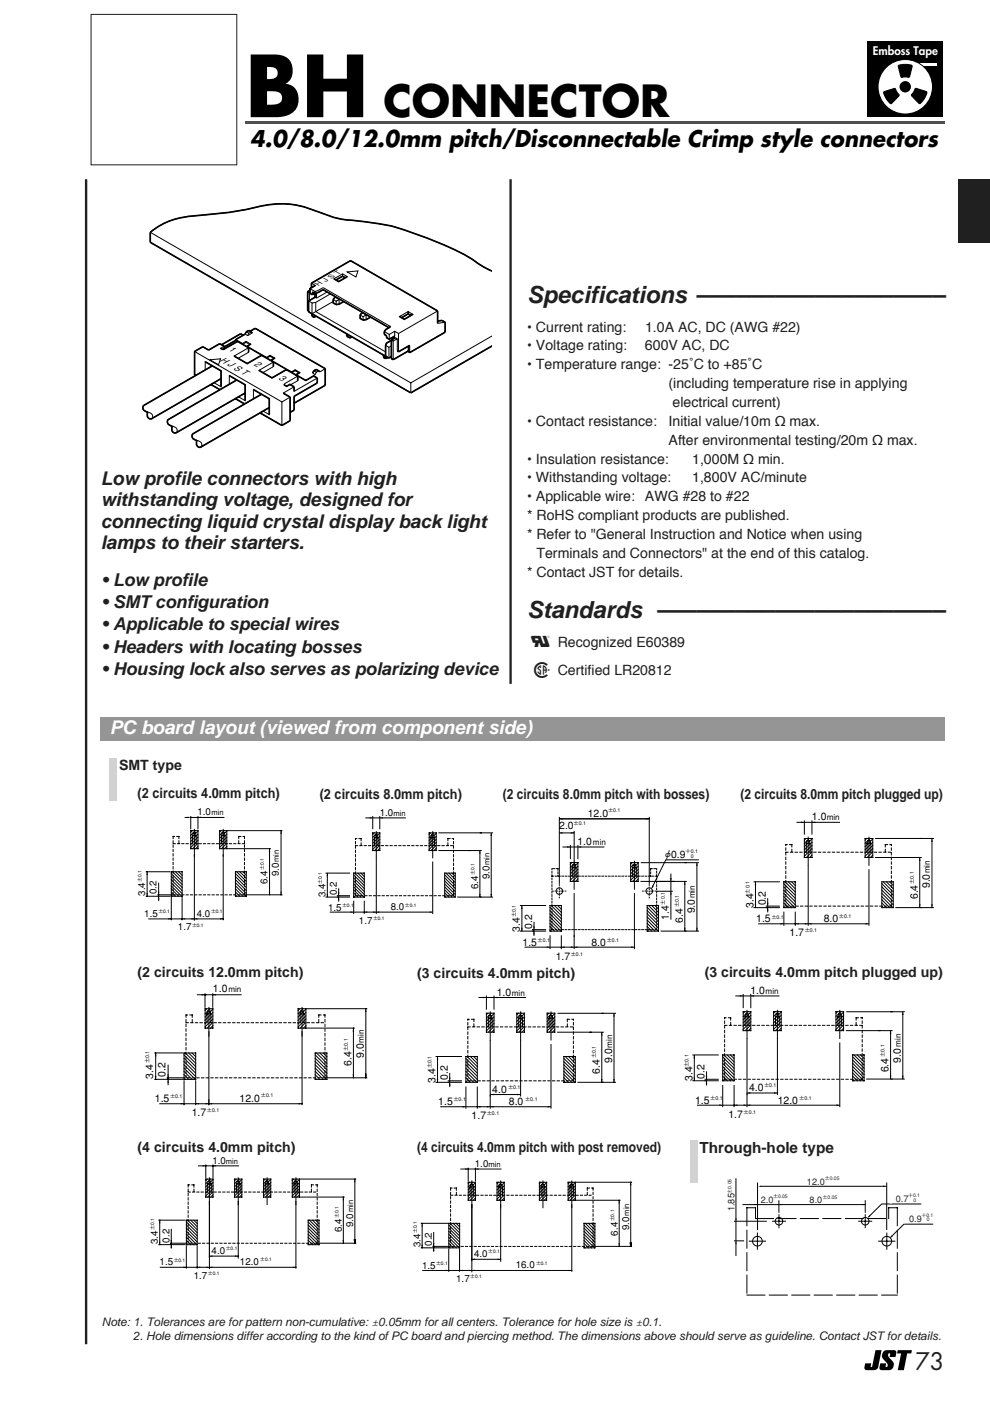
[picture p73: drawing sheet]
<svg xmlns="http://www.w3.org/2000/svg" width="210mm" height="297mm" viewBox="0 0 210 297" stroke-linecap="round" stroke-linejoin="round" font-family="sans-serif">
<defs><g id="words">
<text font-size="17.6" x="52" y="24.8">BH</text>
<text font-size="9.2" x="81.3" y="24.8">CONNECTOR</text>
<text font-size="7" fill="#231f20" x="111.8" y="143.8">1</text>
<g font-size="5" fill="#231f20">
<text x="111.8" y="64.3">Specifications –––––––––––––––––––</text>
<text x="111.8" y="131.1">Standards ––––––––––––––––––––––</text>
<text x="194.1" y="290.5">73</text>
</g>
<text font-size="4.8" x="53" y="31.2">4.0/8.0/12.0mm pitch/Disconnectable Crimp style connectors</text>
<text font-size="4.7" fill="#231f20" x="112.6" y="137.1">0</text>
<g font-size="4" fill="#231f20">
<text x="21.4" y="102.9">Low profile connectors with high</text>
<text x="21.4" y="107.4">withstanding voltage, designed for</text>
<text x="21.4" y="111.9">connecting liquid crystal display back light</text>
<text x="21.4" y="116.4">lamps to their starters.</text>
</g>
<text font-size="4" fill="#fff" x="23.3" y="155.5">PC board layout (viewed from component side)</text>
<g font-size="3.8" fill="#231f20">
<text x="21.6" y="124.2">• Low profile</text>
<text x="21.6" y="128.9">• SMT configuration</text>
<text x="21.6" y="133.7">• Applicable to special wires</text>
<text x="21.6" y="138.4">• Headers with locating bosses</text>
<text x="21.6" y="143.2">• Housing lock also serves as polarizing device</text>
</g>
<text font-size="3.2" fill="#231f20" x="148.3" y="244.4">Through-hole type</text>
<g font-size="3" fill="#231f20">
<text x="111.8" y="70.3">• Current rating:</text>
<text x="136.8" y="70.3">1.0A AC, DC (AWG #22)</text>
<text x="111.8" y="74.3">• Voltage rating:</text>
<text x="136.8" y="74.3">600V AC, DC</text>
<text x="111.8" y="78.3">• Temperature range: -25˚C to +85˚C</text>
<text x="141.8" y="82.3">(including temperature rise in applying</text>
<text x="142.6" y="86.3">electrical current)</text>
<text x="111.8" y="90.3">• Contact resistance:</text>
<text x="141.8" y="90.3">Initial value/10m Ω max.</text>
<text x="141.8" y="94.3">After environmental testing/20m Ω max.</text>
<text x="111.8" y="98.3">• Insulation resistance:</text>
<text x="146.8" y="98.3">1,000M Ω min.</text>
<text x="111.8" y="102.3">• Withstanding voltage:</text>
<text x="111.8" y="106.3">• Applicable wire:</text>
<text x="136.8" y="106.3">AWG #28 to #22</text>
<text x="146.8" y="102.3">1,800V AC/minute</text>
<text x="111.8" y="110.3">* RoHS compliant products are published.</text>
<text x="111.8" y="114.3">* Refer to &quot;General Instruction and Notice when using</text>
<text x="113.7" y="118.3">Terminals and Connectors&quot; at the end of this catalog.</text>
<text x="111.8" y="122.3">* Contact JST for details.</text>
<text x="118.3" y="137.1">Recognized E60389</text>
<text x="118.3" y="143.2">Certified LR20812</text>
<text x="25.2" y="163.2">SMT type</text>
<text x="29.2" y="169.2">(2 circuits 4.0mm pitch)</text>
<text x="67.8" y="169.3">(2 circuits 8.0mm pitch)</text>
<text x="106.6" y="169.5">(2 circuits 8.0mm pitch with bosses)</text>
<text x="157" y="169.5">(2 circuits 8.0mm pitch plugged up)</text>
<text x="29.2" y="207.1">(2 circuits 12.0mm pitch)</text>
<text x="88.4" y="207.3">(3 circuits 4.0mm pitch)</text>
<text x="149.4" y="207">(3 circuits 4.0mm pitch plugged up)</text>
<text x="29.2" y="244.2">(4 circuits 4.0mm pitch)</text>
<text x="88.4" y="244.2">(4 circuits 4.0mm pitch with post removed)</text>
</g>
<text font-size="2.5" fill="#fff" x="185" y="11.7">Emboss Tape</text>
<g font-size="2.5" fill="#231f20">
<text x="21.6" y="281.2">Note: 1. Tolerances are for pattern non-cumulative: ±0.05mm for all centers. Tolerance for hole size is ±0.1.</text>
<text x="28.3" y="284.2">2. Hole dimensions differ according to the kind of PC board and piercing method. The dimensions above should serve as guideline. Contact JST for details.</text>
</g>
<g font-size="2.2">
<text x="124.6" y="173.2">12.0</text>
<text x="172.2" y="173.9">1.0</text>
<text x="118.6" y="175.8">2.0</text>
<text x="122.4" y="179.2">1.0</text>
<text x="140.6" y="181.7">φ0.9</text>
<text x="162.3" y="192" transform="rotate(-90 162.3 192)">0.2</text>
<text x="194.6" y="190.7" transform="rotate(-90 194.6 190.7)">6.4</text>
<text x="197.2" y="188.3" transform="rotate(-90 197.2 188.3)">9.0</text>
<text x="110.2" y="197.5" transform="rotate(-90 110.2 197.5)">3.4</text>
<text x="112.8" y="197" transform="rotate(-90 112.8 197)">0.2</text>
<text x="141.8" y="195.1" transform="rotate(-90 141.8 195.1)">1.4</text>
<text x="144.8" y="195.7" transform="rotate(-90 144.8 195.7)">6.4</text>
<text x="147.3" y="193.7" transform="rotate(-90 147.3 193.7)">9.0</text>
<text x="159.8" y="192.5" transform="rotate(-90 159.8 192.5)">3.4</text>
<text x="160.3" y="195.6">1.5</text>
<text x="174.7" y="195.4">8.0</text>
<text x="110.8" y="200.5">1.5</text>
<text x="117.8" y="203.5">1.7</text>
<text x="125.4" y="200.5">8.0</text>
<text x="167.4" y="198.5">1.7</text>
<text x="45.1" y="210.4">1.0</text>
<text x="105.3" y="211.1">1.0</text>
<text x="159.1" y="210.7">1.0</text>
<text x="74.5" y="226" transform="rotate(-90 74.5 226)">6.4</text>
<text x="77.1" y="224.3" transform="rotate(-90 77.1 224.3)">9.0</text>
<text x="127.2" y="227.7" transform="rotate(-90 127.2 227.7)">6.4</text>
<text x="129.8" y="225.4" transform="rotate(-90 129.8 225.4)">9.0</text>
<text x="188.4" y="227.4" transform="rotate(-90 188.4 227.4)">6.4</text>
<text x="191" y="225.3" transform="rotate(-90 191 225.3)">9.0</text>
<text x="32.5" y="228.7" transform="rotate(-90 32.5 228.7)">3.4</text>
<text x="32.8" y="233.6">1.5</text>
<text x="35.1" y="228.4" transform="rotate(-90 35.1 228.4)">0.2</text>
<text x="50.8" y="233.5">12.0</text>
<text x="92.3" y="229.6" transform="rotate(-90 92.3 229.6)">3.4</text>
<text x="94.9" y="229" transform="rotate(-90 94.9 229)">0.2</text>
<text x="104.4" y="231.6">4.0</text>
<text x="146.8" y="229.2" transform="rotate(-90 146.8 229.2)">3.4</text>
<text x="149.4" y="228.7" transform="rotate(-90 149.4 228.7)">0.2</text>
<text x="158.8" y="231.3">4.0</text>
<text x="40.7" y="236.7">1.7</text>
<text x="92.9" y="234.4">1.5</text>
<text x="100" y="237.3">1.7</text>
<text x="107.9" y="234.3">8.0</text>
<text x="147.4" y="234">1.5</text>
<text x="154.4" y="237">1.7</text>
<text x="164.9" y="234">12.0</text>
</g>
<g font-size="2.1">
<text x="46.5" y="76.6" transform="rotate(30 46.5 76.6)">HJ ST</text>
<text x="41.9" y="172.9">1.0</text>
<text x="80.5" y="173">1.0</text>
<text x="59.1" y="185.8" transform="rotate(-90 59.1 185.8)">9.0</text>
<text x="30.8" y="189.9" transform="rotate(-90 30.8 189.9)">3.4</text>
<text x="33.2" y="189.6" transform="rotate(-90 33.2 189.6)">0.2</text>
<text x="56.7" y="187.4" transform="rotate(-90 56.7 187.4)">6.4</text>
<text x="69" y="190.3" transform="rotate(-90 69 190.3)">3.4</text>
<text x="71.4" y="189.8" transform="rotate(-90 71.4 189.8)">0.2</text>
<text x="101.4" y="188.6" transform="rotate(-90 101.4 188.6)">6.4</text>
<text x="103.8" y="186.4" transform="rotate(-90 103.8 186.4)">9.0</text>
<text x="30.6" y="194.4">1.5</text>
<text x="37.7" y="197.3">1.7</text>
<text x="41.7" y="194.4">4.0</text>
<text x="69.6" y="193.1">1.5</text>
<text x="76.1" y="195.9">1.7</text>
<text x="82.9" y="193">8.0</text>
<text x="45" y="246.7">1.0</text>
<text x="100.7" y="247.4">1.0</text>
<text x="33.5" y="263.8" transform="rotate(-90 33.5 263.8)">3.4</text>
<text x="35.9" y="263.5" transform="rotate(-90 35.9 263.5)">0.2</text>
<text x="72.5" y="261.3" transform="rotate(-90 72.5 261.3)">6.4</text>
<text x="74.9" y="260.1" transform="rotate(-90 74.9 260.1)">9.0</text>
<text x="131" y="262" transform="rotate(-90 131 262)">6.4</text>
<text x="133.4" y="260.8" transform="rotate(-90 133.4 260.8)">9.0</text>
<text x="33.8" y="268.3">1.5</text>
<text x="44.9" y="265.9">4.0</text>
<text x="50.9" y="268.3">12.0</text>
<text x="89.1" y="264.4" transform="rotate(-90 89.1 264.4)">3.4</text>
<text x="89.5" y="269">1.5</text>
<text x="91.6" y="264.1" transform="rotate(-90 91.6 264.1)">0.2</text>
<text x="100.5" y="266.6">4.0</text>
<text x="109.4" y="268.9">16.0</text>
<text x="41.1" y="271.2">1.7</text>
<text x="96.7" y="271.8">1.7</text>
</g>
<g font-size="2">
<text x="48.4" y="74.3" transform="rotate(30 48.4 74.3)">1</text>
<text x="53.8" y="77.3" transform="rotate(30 53.8 77.3)">2</text>
<text x="59" y="80.3" transform="rotate(30 59 80.3)">3</text>
</g>
<g font-size="1.9" fill="#231f20">
<text x="171.1" y="251.2">12.0</text>
<text x="155.7" y="256.8" transform="rotate(-90 155.7 256.8)">1.85</text>
<text x="161.3" y="255">2.0</text>
<text x="171.7" y="255.1">8.0</text>
<text x="188" y="254.7">0.7</text>
<text x="190.8" y="259">0.9</text>
</g>
<g font-size="1.7">
<text x="175.3" y="173.9">min</text>
<text x="125.7" y="179.2">min</text>
<text x="197.2" y="185.2" transform="rotate(-90 197.2 185.2)">min</text>
<text x="147.3" y="190.5" transform="rotate(-90 147.3 190.5)">min</text>
<text x="48.4" y="210.4">min</text>
<text x="108.5" y="211.1">min</text>
<text x="162.3" y="210.7">min</text>
<text x="77.1" y="221.1" transform="rotate(-90 77.1 221.1)">min</text>
<text x="191" y="221.9" transform="rotate(-90 191 221.9)">min</text>
<text x="129.8" y="222.2" transform="rotate(-90 129.8 222.2)">min</text>
</g>
<g font-size="1.6">
<text x="67.6" y="60.7" transform="rotate(-29 67.6 60.7)">H J S T</text>
<text x="44.8" y="172.9">min</text>
<text x="83.4" y="173">min</text>
<text x="59.1" y="182.7" transform="rotate(-90 59.1 182.7)">min</text>
<text x="103.8" y="183.5" transform="rotate(-90 103.8 183.5)">min</text>
<text x="47.9" y="246.7">min</text>
<text x="103.6" y="247.4">min</text>
<text x="74.9" y="257" transform="rotate(-90 74.9 257)">min</text>
<text x="133.4" y="257.7" transform="rotate(-90 133.4 257.7)">min</text>
</g>
<g font-size="1.1">
<text x="128.9" y="172.2">±0.1</text>
<text x="121.6" y="174.9">±0.1</text>
<text x="145.4" y="181.9">0</text>
<text x="145.4" y="180.9">＋0.1</text>
<text x="141" y="191.8" transform="rotate(-90 141 191.8)">±0.1</text>
<text x="158.9" y="189.5" transform="rotate(-90 158.9 189.5)">±0.1</text>
<text x="193.7" y="187.4" transform="rotate(-90 193.7 187.4)">±0.1</text>
<text x="109.4" y="194.5" transform="rotate(-90 109.4 194.5)">±0.1</text>
<text x="143.9" y="192.4" transform="rotate(-90 143.9 192.4)">±0.1</text>
<text x="163.5" y="194.7">±0.1</text>
<text x="170.6" y="197.7">±0.1</text>
<text x="177.9" y="194.6">±0.1</text>
<text x="114" y="199.7">±0.1</text>
<text x="121" y="202.6">±0.1</text>
<text x="128.6" y="199.7">±0.1</text>
<text x="31.6" y="225.5" transform="rotate(-90 31.6 225.5)">±0.1</text>
<text x="73.7" y="222.8" transform="rotate(-90 73.7 222.8)">±0.1</text>
<text x="91.5" y="226.5" transform="rotate(-90 91.5 226.5)">±0.1</text>
<text x="126.3" y="224.4" transform="rotate(-90 126.3 224.4)">±0.1</text>
<text x="145.9" y="226.2" transform="rotate(-90 145.9 226.2)">±0.1</text>
<text x="187.6" y="224.1" transform="rotate(-90 187.6 224.1)">±0.1</text>
<text x="36.1" y="232.7">±0.1</text>
<text x="55.3" y="232.7">±0.1</text>
<text x="96.1" y="233.5">±0.1</text>
<text x="107.7" y="230.8">±0.1</text>
<text x="111.3" y="233.5">±0.1</text>
<text x="150.6" y="233.2">±0.1</text>
<text x="162" y="230.5">±0.1</text>
<text x="169.5" y="233.2">±0.1</text>
<text x="43.9" y="235.8">±0.1</text>
<text x="103.2" y="236.5">±0.1</text>
<text x="157.6" y="236.2">±0.1</text>
</g>
<g font-size="1.1" fill="#231f20">
<text x="174.9" y="250.1">±0.05</text>
<text x="155.1" y="253.1" transform="rotate(-90 155.1 253.1)">±0.05</text>
<text x="163.9" y="254.1">±0.05</text>
<text x="174.4" y="254.2">±0.05</text>
<text x="192.5" y="253.8">＋0.1</text>
<text x="193.7" y="254.8">0</text>
<text x="195.4" y="258.1">＋0.1</text>
<text x="196.5" y="259">0</text>
</g>
<g font-size="1">
<text x="56" y="184.4" transform="rotate(-90 56 184.4)">±0.1</text>
<text x="100.6" y="185.5" transform="rotate(-90 100.6 185.5)">±0.1</text>
<text x="30" y="186.9" transform="rotate(-90 30 186.9)">±0.1</text>
<text x="68.2" y="187.5" transform="rotate(-90 68.2 187.5)">±0.1</text>
<text x="33.6" y="193.6">±0.1</text>
<text x="40.7" y="196.5">±0.1</text>
<text x="44.7" y="193.6">±0.1</text>
<text x="72.5" y="192.3">±0.1</text>
<text x="79.1" y="195.1">±0.1</text>
<text x="85.8" y="192.2">±0.1</text>
<text x="32.7" y="260.8" transform="rotate(-90 32.7 260.8)">±0.1</text>
<text x="71.8" y="258.3" transform="rotate(-90 71.8 258.3)">±0.1</text>
<text x="88.3" y="261.4" transform="rotate(-90 88.3 261.4)">±0.1</text>
<text x="130.2" y="259" transform="rotate(-90 130.2 259)">±0.1</text>
<text x="36.8" y="267.5">±0.1</text>
<text x="47.9" y="265.1">±0.1</text>
<text x="55.2" y="267.4">±0.1</text>
<text x="92.5" y="268.2">±0.1</text>
<text x="103.5" y="265.8">±0.1</text>
<text x="113.7" y="268.1">±0.1</text>
<text x="44.1" y="270.4">±0.1</text>
<text x="99.7" y="271">±0.1</text>
</g>
</g></defs>
<g fill="none" stroke="#000" stroke-width=".21">
<path d="M31.9 49.3a16.8 16.8 0 0 1 10.6-3.7 73.5 73.5 0 0 0 13.8-2.1 19.6 19.6 0 0 1 12 1.7 23.4 23.4 0 0 0 8.3 1.7 42 42 0 0 1 13.6 3.5 52.5 52.5 0 0 1 12.9 6.5l1.2 .6M31.9 49.3l55.2 31.9M31.9 49.3v2.1l55.2 31.9M70.8 59.1l1.8-1 1 .6-1.8 1zM72.6 58.1v.5M73.2 58.9l-.6-.3-1.4 .8M73.6 57.7l2.3-.3-.4 1.3zM41.3 74.5l1.7-1 1.2 .7 2.4-1.3 .9 .5-.7 .4 .5 .3 3.1-1.7 5 2.9M41.3 74.5l18.5 10.7M41.3 74.5v5l.1 .1M43.5 78.4v-1.7l3.4 1.9v3.4l-1.5-.9M44.5 76.3l2.3-.2-.5 1.2z"/>
<path d="M45 77.6l-14.5 8.3a.88 .88 0 0 0-.1 1 .88 .88 0 0 0 .9 .5M47.5 73.4v.6M50 72v.2l-2.5 1.4M50 72l1.4 .8M50 72.2l.4 .2M51.4 72.8l.8-.4 1 .6-.8 .4M51.4 72.8v.2M51.5 73l.7-.4 .8 .5M51.6 71.1l-.6-.3-4 2.3M52 70.8l.5 .3M52 70.8l-2 1.2M52.2 72.4v.2"/>
<path d="M52.2 70.3l.5 .3M52.2 70.3l.5-.3 .6 .4M52.2 70.3l-.2 .5M52.4 73.4l4.1 2.4 .8-.5 1 .6-.8 .5M52.4 73.4v.1M53 70.2l1.1-.6 14.9 8.6M53.2 70.4l-.4 .2M53.2 70.4l.3 .2-1 .6 .3-.6M55.5 75.3l-3.1 1.8-2.8-1.6 3.1-1.8v1l-2.2 1.3M55.5 75.3l2.5 1.5M56.5 75.8v.1M56.6 75.9l.7-.4 .8 .5"/>
<path d="M57.3 75.3v.2M57.5 76.5v-.1l4.3 2.6M58 76.8l-3.1 1.7 2.8 1.6 3-1.7 2.4 1.3M58 76.8v.9l-2.3 1.3M58 76.8l2.7 1.6M61.8 78.8l.8-.4 1 .6-.8 .4M61.9 79l.7-.4 .8 .5M62.6 78.4v.2M62.8 79.4l2 1.2M62.8 79.4v.2M63.1 79.7l-2.8 1.7 .1 .3 .4 .2 .7-.4 .9 .5-2.4 1.3 1.5 .9M63.1 79.7v1l-1.5 .9"/>
<path d="M63.1 79.8l1.7 1M65.2 61.8v4l.2 .1M65.2 61.8l.5 .2M65.4 63.8v2.3l.7 .4M65.4 63.8l.7 .4M65.6 62.1v1.6M65.7 61.2v1l.5 .3M65.7 61.6l-.5 .2M66 60l8.3-4.7 18.5 10.6-8.3 4.8M66 60v1M66 60l.9 .5-1.2 .7 1.1 .6 1.8-.8 14 8.1 .1 .2-.9 .6-.3 .4 1 .6 1.2-.7 .8 .5M66.1 66.5l16.4 9.4"/>
<path d="M66.1 64.2v2.8l.5 .3M66.2 62.5v-.6l.6 .4 1.8-.8 13.9 8M66.5 78.6l.6 .3M66.5 78.6l.6-.3 .5 .3M66.5 78.6l-.2 .5 .5 .3M66.5 79.8l-1.7 1M66.6 79.8l.7 .3M66.6 66.8v.5M66.7 62.2l-.5 .3M66.8 63l-1.4 .8M66.8 63l.3 .2M66.8 61.8v1.2"/>
<path d="M66.8 79.4l-2 1.2M67 64.1v2l14.8 8.5M67 67l-.4 .3M67.1 78.9l-.3 .5M67.1 62.1v1.1M67.6 78.6l-.5 .3M69 78.2l-1.2 .6-.2-.2M69 78.2v3.5l-6.6 3.8M69.4 61.9l-2.3 1.3M70.1 62.3l-3.1 1.8-.9 .1M70.6 63.5l.7 .4v.7l-.7-.4zM70.6 63.9l-4.5 2.6"/>
<path d="M71 63l.9 .5v1M71.1 62.9l-.5 .6M72 63.4l-.7 .5M72.9 63.9l-1 .6-.6 .1M73.5 70.8v.5l.7 .4M74.2 71.2v.5M74.6 71.4l-.4 .3M76.4 66.8l.6 .3v.8l-.6-.4zM76.8 66.3l.8 .5v1M76.8 66.2l-.4 .6M77.7 66.7l-.7 .4M78.6 67.2l-1 .6-.6 .1"/>
<path d="M82.2 75.8l-.4 .2M82.5 73.6l-.7-.4v2.8l-.5-.2v-.5M82.5 73.6v2.3M82.5 70.9v1M83 72.2l-1 .5-.2 .5M83 72.1v3.9l.4 .3M83 72.1l.4 .2M83 73.3l-.5 .3M83 75.6l-.5 .3M83.4 72.3v4M83.5 71.4v.4M83.7 70.2v1.1l-1.2 .6-.5-.3v-.4l-.5-.3v-.6"/>
<path d="M84.2 71.8l-.8 .5M84.2 71.8v2.7M84.2 71.8l-.4-.2-.8 .5M84.2 74.4l.3 .2M84.5 74.6l2.4-1.4v1.6M84.5 70.7v3.9M84.7 67.1l1.8-1 1 .5-1.8 1.1zM86.5 66.1v.5M86.6 73.4v1.2l.3 .2M86.6 74.4l-3.2 1.9M87.1 66.9l-.6-.3-1.4 .8M92.8 65.9v2.7l1.6-.3"/>
<path d="M92.8 68.1l.9-.2 .7 .4M94.4 68.3v2.1l-7.5 4.4M104.3 71.2l-17.2 10M104.3 73.4l-17.2 9.9M31.3 87.4a.88 .88 0 0 1 .9 .4 .88 .88 0 0 1-.1 1M31.3 87.4a.88 .88 0 0 0 0 .9 .88 .88 0 0 0 .8 .5M36.5 90.3a.88 .88 0 0 1 .9 .5 .88 .88 0 0 1-.1 1M36.5 90.3a.88 .88 0 0 0 0 1 .88 .88 0 0 0 .8 .5M41.8 93.4a.88 .88 0 0 1 .8 .4 .88 .88 0 0 1 0 1M41.8 93.4a.88 .88 0 0 0-.1 1 .88 .88 0 0 0 .9 .4M44.7 81.5l1.9 1.1M46.9 80.3l-14.8 8.5"/>
<path d="M48.6 81.5v-1.9l3.4 2v3.4l-1.4-.9M49.9 84.5l2 1.1M50.2 80.6l-14.5 8.3a.88 .88 0 0 0-.1 1 .88 .88 0 0 0 .9 .4M52 83.3l-14.7 8.5M53.7 84.6v-2l3.4 1.9v3.4l-1.3-.7M55.4 83.6l-14.5 8.4a.88 .88 0 0 0 0 .9 .88 .88 0 0 0 .9 .5M57 86.5l-14.4 8.3M59.8 85.2v5l-4.7-2.7M61.5 84.2v5l-1.7 1M61.5 84.2l-1.7 1M64.8 80.6v.2M67.3 80.1v1.1l-4.9 2.8v2.9l-.9 .5"/>
<path d="M67.3 80.2l-4.9 2.8v-1M87.1 81.2v2.1"/>
</g>
<g fill="none" stroke="#000" stroke-width=".35">
<path d="M73.2 58.9l-.6-.3-1.4 .8M73.6 58.7l-1.8 1-1-.6M104.3 57.5l-1.2-.6a68.1 68.1 0 0 0-20.2-9l-5.2-.8a39.2 39.2 0 0 1-8.3-1.5 23.8 23.8 0 0 0-11.4-2.3l-1.7 .2a96.8 96.8 0 0 1-16.4 2.4 15.1 15.1 0 0 0-8 3.4v2.1l55.2 31.9 17.2-9.9M43.5 76.7l3.4 1.9v3.4M45 77.6l-14.5 8.3a.88 .88 0 0 0-.1 1 .88 .88 0 0 0 .9 .5 .88 .88 0 0 0 0 .9 .88 .88 0 0 0 .8 .5l14.8-8.5M46.8 73.8l.4 .3 .3-.1 2.9-1.6 2.3 1.3v1M47.5 74v-.6l-.9-.5-2.4 1.3-1.2-.7-1.7 1v5l.1 .1M48.6 79.6l3.4 2v3.4M49.6 75.5l2.8 1.6 3.1-1.8 2.5 1.5v.9M51.6 71.1l-.6-.3-4 2.3M52 70.8l-4.5 2.8M53 70.2l1.1-.6 14.9 8.6v3.5l-6.6 3.8"/>
<path d="M53.2 73l-.8 .4v.1M53.5 70.6l-.8-.6-.5 .3-.2 .5M54.9 78.5l2.8 1.6 3-1.7 2.4 1.3v1M57.5 76.4v.1M58.3 75.9l-.8 .5M63.6 79l-.8 .4v.2M65.7 61.6l-.5 .2v4l.2 .1M66 61v-1l8.3-4.7 18.5 10.6M66.1 66.5l15.7 9M66.1 66.5v.5l.5 .3 .4-.3M66.2 61.9l.6 .4 1.8-.8 13.9 8M66.6 79.8l.7 .3v1.1l-4.9 2.8v2.9l-.9 .5"/>
<path d="M66.8 62.2v.8l-1.4 .8v2.3l.7 .4M66.9 60.5l-1.2 .7v1l.5 .3 .5-.3M67.8 78.8l-.7-.5-.6 .3-.2 .5M71.1 62.9l-.5 .6v.7l.7 .4 .6-.1 1-.6M73.5 70.8v.5l.7 .4 .4-.3M76.8 66.2l-.4 .6v.7l.6 .4 .6-.1 1-.6M81.3 75.3v.5l.5 .2M81.5 70.3v.6l.5 .3v.4l.5 .3 1.2-.6M81.8 73.2v2.3M81.8 75.5l.7 .4 .5-.3M82.2 75.8l-.4 .2M82.6 69.1l.1 .2-.9 .6-.3 .4"/>
<path d="M83 72.2l-1 .5-.2 .5M83.5 71.4v.4M83.8 71.6l-.8 .5v3.9l.4 .3 3.2-1.9M86.9 73.2l-2.4 1.4-.3-.2M87.1 66.9l-.6-.3-1.4 .8M87.5 66.6l-1.8 1.1-1-.6M92.8 65.9v2.7M92.8 68.1l.9-.2 .7 .4v2.1l-7.5 4.4-.3-.2v-1.2M44.7 81.5l1.9 1.1M49.9 84.5l2 1.1M50.2 80.6l-14.5 8.3a.88 .88 0 0 0-.1 1 .88 .88 0 0 0 .9 .4 .88 .88 0 0 0 0 1 .88 .88 0 0 0 .8 .5l14.7-8.5M53.7 82.6l3.4 1.9v3.4"/>
<path d="M55.1 87.5l4.7 2.7M55.4 83.6l-14.5 8.4a.88 .88 0 0 0 0 .9 .88 .88 0 0 0 .9 .5 .88 .88 0 0 0-.1 1 .88 .88 0 0 0 .9 .4l14.4-8.3M60 83.3l1.5 .9v5l-1.7 1M60.3 81.5l.1 .2 .4 .2 .7-.4 .9 .5M62.4 82v1"/>
</g>
<g fill="#fff">
<path d="M21.3 121.1h88.5v26.5h-88.5z"/>
<path d="M111.8 55.5h88.5v89.1h-88.5z"/>
<path d="M.3 0h200v37h-200z"/>
</g>
<path d="M52 25.6h148.3v.6h-148.3z" fill="#4d4d4d"/>
<path d="M183.9 8.9h16v16h-16z" fill="#000"/>
<path d="M193.7 13.3h5v.6h-5z" fill="#fff"/>
<circle cx="191.9" cy="18.4" r="5.8" fill="#fff" stroke="#000" stroke-width=".21"/>
<circle cx="191.9" cy="18.4" r="1.21" fill="#000"/>
<path d="M187.4 19.5l2.2-.8 .3 .2 .7 1.3-1.5 1.7a1.76 1.76 0 0 1-1.4-1.3zM190.5 13.9a3.9 3.9 0 0 1 2.9 0l-.5 2.3-.3 .2h-1.5zM194.1 18.8l2.3 .6a1.76 1.76 0 0 1-.6 1.8l-.2 .2a.63 .63 0 0 1-.8 .5l-1.6-1.7z" fill="#000" stroke="#000" stroke-width=".21"/>
<path d="M19.3 3.1h30.9v31.8h-30.9z" fill="#fff"/>
<path d="M19.3 3.1h30.9v31.8h-30.9z" fill="none" stroke="#231f20" stroke-width=".21"/>
<path d="M66.3 171.7h43.2v28.6h-43.2z" fill="#fff"/>
<g fill="none" stroke="#000" stroke-width=".21">
<path d="M77.5 173.4h8.6M79 176.6h1.5v3.7h-1.5zM79 173v2.8M79.3 176.6l-.3 .3M80 176.6l-1 .9M80.5 173v2.8M80.5 176.7l-1.5 1.5M80.5 177.3l-1.5 1.5M80.5 178l-1.5 1.4M80.5 178.6l-1.5 1.5M80.5 179.2l-1.1 1.1M80.5 179.9l-.5 .4"/>
<path d="M91 176.6h1.5v3.7h-1.5zM91.3 176.6l-.3 .3M91.9 176.6l-.9 .9M92.5 176.7l-1.5 1.5M92.5 177.3l-1.5 1.5M92.5 178l-1.5 1.4M92.5 178.6l-1.5 1.5M92.5 179.2l-1.1 1.1M92.5 179.9l-.5 .4M93 176.6h11.5M104.2 176.6v13.6M69 185.1h5.2"/>
<path d="M69 190.2h5.2M69.4 185.1v5.1M69.9 193.4h21.8M71.4 189.9h2.8M71.8 188.3v2.8M75 185.5l2.2 2.2M75 186.1l2.2 2.3M75 186.8l2.2 2.2M75 187.4l2.2 2.3M75 188l2.1 2.2M75 188.7l1.5 1.5M75 189.3l.9 .9"/>
<path d="M75 189.9l.2 .3M75 185.1h2.2v5.1h-2.2zM75 191v2.8M75.2 185.1l2 2M75.9 185.1l1.3 1.4M76.5 185.1l.7 .7M77.1 185.1l.1 .1M77.2 191v2.8M79.8 181.9v11.9M91.7 182.7v11.1M92.9 180.3h9.2M94.3 185.5l2.2 2.2"/>
<path d="M94.3 186.1l2.2 2.3M94.3 186.8l2.2 2.2M94.3 187.4l2.2 2.2M94.3 188l2.2 2.2M94.3 188.7l1.5 1.5M94.3 189.3l.9 .9M94.3 189.9l.3 .3M94.3 185.1h2.2v5.1h-2.2zM94.5 185.1l2 2M95.2 185.1l1.3 1.4M95.8 185.1l.7 .7M96.4 185.1l.1 .1"/>
<path d="M96.9 190.2h7.6M101.7 180.3v9.9"/>
</g>
<path d="M79.8 181.9v-5.6M91.7 181.9v-5.6" fill="none" stroke="#000" stroke-width=".21" stroke-dasharray="16.3 3.2 3.2 3.2"/>
<path d="M79.4 177.6h.8M79.4 177.6v1.7M79.6 177h.4M79.6 177l-.2 .6M80 177l.2 .6M80.2 177.6v1.7M91.4 177.6h.7M91.4 177.6v1.7M91.5 177h.5M91.5 177l-.1 .6M92 177l.1 .6M92.1 177.6v1.7" fill="none" stroke="#000" stroke-width=".21" stroke-dasharray="3.2 1.6"/>
<path d="M75.4 179.3h20.8M76.6 177.8v1.5M76.6 177.8h-1.2M95 177.8v1.5M95 177.8h1.2M75.4 189.9v-12.1M96.2 189.9h-20.8M96.2 189.9v-12.1" fill="none" stroke="#000" stroke-width=".21" stroke-dasharray=".5 .5"/>
<g fill="#000">
<path d="M78.4 173.3l.6 .1-.6 .2zM80.5 173.4l.7-.1v.3zM104.2 176.6l.1 .7h-.3zM69.3 189.5h.3l-.2 .7zM69.4 185.1l.2 .7h-.3zM71.7 189.2h.3l-.2 .7zM71.8 190.2l.2 .7h-.3zM74.3 193.2l.7 .2-.7 .1zM77.2 193.4l.7-.2v.3zM79.1 193.2l.7 .2-.7 .1zM79.8 193.4l.6-.2v.3zM91.1 193.2l.6 .2-.6 .1z"/>
<path d="M101.7 180.3l.2 .7h-.3zM101.6 189.5h.3l-.2 .7zM104 189.5h.3l-.1 .7z"/>
</g>
<path d="M88.5 207.1h45v32h-45z" fill="#fff"/>
<g fill="none" stroke="#000" stroke-width=".21">
<path d="M101.5 211.5h10M103.1 214.8h1.6v4h-1.6zM103.1 211.1v3M103.5 214.8l-.4 .4M103.9 214.5v20.6M104.2 214.8l-1.1 1M104.7 211.1v3M104.7 214.9l-1.6 1.6M104.7 215.6l-1.6 1.6M104.7 216.3l-1.6 1.6M104.7 217l-1.6 1.6M104.7 217.6l-1.2 1.2"/>
<path d="M104.7 218.3l-.5 .5M109.6 214.8h1.6v4h-1.6zM109.9 214.8l-.3 .4M110.4 214.5v18M110.6 214.8l-1 1M111.2 214.9l-1.6 1.6M111.2 215.6l-1.6 1.6M111.2 216.3l-1.6 1.6M111.2 217l-1.6 1.6M111.2 217.6l-1.2 1.2M111.2 218.3l-.5 .5M116 214.8h1.6v4h-1.6z"/>
<path d="M116.4 214.8l-.4 .4M116.8 214.5v6M117 214.8l-1 1M117.6 214.9l-1.6 1.6M117.6 215.6l-1.6 1.6M117.6 216.3l-1.6 1.6M117.6 217l-1.6 1.6M117.6 217.6l-1.2 1.2M117.6 218.3l-.5 .5M118.1 218.8h9.9M118.2 214.8h12.4M127.6 218.8v10.7"/>
<path d="M130.2 214.8v14.7M92.3 224h5.6M92.3 229.5h5.6M92.8 224v5.5M93.3 234.7h23.5M94.9 229.2h3M95.4 227.5v3M98.8 224.4l2.4 2.4M98.8 225.1l2.4 2.4M98.8 225.8l2.4 2.4M98.8 226.5l2.4 2.4M98.8 227.2l2.3 2.3"/>
<path d="M98.8 227.8l1.6 1.7M98.8 228.5l.9 1M98.8 229.2l.2 .3M98.8 230.4v4.7M98.8 224h2.4v5.5h-2.4zM99 224l2.2 2.1M99.7 224l1.5 1.5M100.4 224l.8 .8M101.1 224l.1 .1M101.2 230.4v4.7M103.9 232.1h6.5M116.8 221.3v13.8"/>
<path d="M119.6 224.4l2.4 2.4M119.6 225.1l2.4 2.4M119.6 225.8l2.4 2.4M119.6 226.4l2.4 2.5M119.6 227.1l2.3 2.4M119.6 227.8l1.6 1.7M119.6 228.5l.9 1M119.6 229.2l.2 .3M119.6 224h2.4v5.5h-2.4zM119.8 224l2.2 2.1M120.5 224l1.5 1.4M121.2 224l.8 .8"/>
<path d="M121.9 224l.1 .1M122.4 229.5h8.2"/>
</g>
<g fill="none" stroke="#000" stroke-width=".21" stroke-dasharray="3.5 1.7">
<path d="M103.5 215.9h.8M103.5 215.9v1.8M103.7 215.3h.5M103.7 215.3l-.2 .6M104.2 215.3l.1 .6M104.3 215.9v1.8M110 215.9h.8M110 215.9v1.8M110.1 215.3h.5M110.1 215.3l-.1 .6M110.6 215.3l.2 .6M110.8 215.9v1.8"/>
<path d="M116.4 215.9h.8M116.4 215.9v1.8M116.6 215.3h.5M116.6 215.3l-.2 .6M117.1 215.3l.1 .6M117.2 215.9v1.8"/>
</g>
<path d="M99.2 217.7h22.4M100.5 216.1v1.6M100.5 216.1h-1.3M120.3 216.1v1.6M120.3 216.1h1.3M99.2 229.2v-13.1M121.6 229.2h-22.4M121.6 229.2v-13.1" fill="none" stroke="#000" stroke-width=".21" stroke-dasharray=".5 .5"/>
<g fill="#000">
<path d="M102.4 211.3l.7 .2-.7 .2zM104.7 211.5l.7-.2v.4zM127.6 218.8l.2 .8h-.4zM130.2 214.8l.1 .7h-.3zM92.6 228.8h.3l-.1 .7zM92.8 224l.1 .7h-.3zM95.2 228.4h.3l-.1 .8zM95.4 229.5l.1 .7h-.3zM98.1 234.5l.7 .2-.7 .1zM101.2 234.7l.7-.2v.3zM103.2 234.5l.7 .2-.7 .1zM103.9 234.7l.8-.2v.3z"/>
<path d="M103.9 232.1l.8-.2v.3zM109.7 231.9l.7 .2-.7 .1zM116.1 234.5l.7 .2-.7 .1zM127.4 228.8h.4l-.2 .7zM130 228.8h.3l-.1 .7z"/>
</g>
<g fill="#fff">
<path d="M21.3 279h179v7h-179z"/>
<path d="M28.8 170.7h35.4v31.1h-35.4z"/>
</g>
<path d="M41.2 181.5v-5.6M47.3 181.5v-5.6M44.4 255.4v-5.7M50.5 255.4v-5.7M56.6 255.4v-5.7M62.7 255.4v-5.7M100 256.1v-5.7M106.2 256.1v-5.7M115.1 256.1v-5.7M121.2 256.1v-5.7" fill="none" stroke="#000" stroke-width=".21" stroke-dasharray="16.3 3.3 3.3 3.3"/>
<g fill="none" stroke="#000" stroke-width=".21" stroke-dasharray="3.3 1.6">
<path d="M40.8 177.2h.8M40.8 177.2v1.7M41 176.6h.4M41 176.6l-.2 .6M41.4 176.6l.2 .6M41.6 177.2v1.7M46.9 177.2h.8M46.9 177.2v1.7M47.1 176.6h.5M47.1 176.6l-.2 .6M47.6 176.6l.1 .6M47.7 177.2v1.7"/>
<path d="M44 251h.8M44 251v1.7M44.2 250.4h.4M44.2 250.4l-.2 .6M44.6 250.4l.2 .6M44.8 251v1.7M50.1 251h.8M50.1 251v1.7M50.3 250.4h.4M50.3 250.4l-.2 .6M50.7 250.4l.2 .6M50.9 251v1.7"/>
<path d="M56.2 251h.8M56.2 251v1.7M56.4 250.4h.5M56.4 250.4l-.2 .6M56.9 250.4l.1 .6M57 251v1.7M62.4 251h.7M62.4 251v1.7M62.5 250.4h.5M62.5 250.4l-.1 .6M63 250.4l.1 .6M63.1 251v1.7"/>
<path d="M99.7 251.7h.7M99.7 251.7v1.7M99.8 251.1h.5M99.8 251.1l-.1 .6M100.3 251.1l.1 .6M100.4 251.7v1.7M105.8 251.7h.7M105.8 251.7v1.7M105.9 251.1h.5M105.9 251.1l-.1 .6M106.4 251.1l.1 .6M106.5 251.7v1.7"/>
<path d="M114.7 251.7h.8M114.7 251.7v1.7M114.9 251.1h.5M114.9 251.1l-.2 .6M115.4 251.1l.1 .6M115.5 251.7v1.7M120.9 251.7h.7M120.9 251.7v1.7M121 251.1h.5M121 251.1l-.1 .6M121.5 251.1l.1 .6M121.6 251.7v1.7"/>
</g>
<g fill="none" stroke="#000" stroke-width=".21">
<path d="M39.3 173.3h.7M40.4 173.1v2.6M40.4 173.3h7.1M40.4 176.1h1.6v3.8h-1.6zM40.8 176.1l-.4 .3M41.4 176.1l-1 1M42 173.1v2.6M42 176.2l-1.6 1.5M42 176.9l-1.6 1.5M42 177.5l-1.6 1.5M42 178.2l-1.6 1.5M42 178.8l-1.2 1.1"/>
<path d="M42 179.5l-.5 .4M46.6 176.1h1.5v3.8h-1.5zM46.9 176.1l-.3 .3M47.5 176.1l-.9 1M48.1 176.2l-1.5 1.5M48.1 176.9l-1.5 1.5M48.1 177.5l-1.5 1.5M48.1 178.2l-1.5 1.5M48.1 178.8l-1.1 1.1M48.1 179.5l-.5 .4M48.2 179.9h9.1M48.2 176.1h11.6"/>
<path d="M57.1 179.9v9.8M59.6 176.1v13.6M118.6 176.6h3.1M118.6 173.2v14.2M118.6 173.6h19.1M119.3 179.6h8.8M120.9 179.2v2.9M121.7 176.2v12.3M122.5 179.2v2.9M137.7 173.2v14.2M31 184.8h5M31 190h5"/>
<path d="M31.2 184.8v5.2M31.5 194.8h15.8M33.5 189.7h2.9M33.6 187.2v3.7M36.3 190.3v4.7M36.3 185.2l2.3 2.3M36.3 185.9l2.3 2.3M36.3 186.5l2.3 2.3M36.3 187.2l2.3 2.3M36.3 187.8l2.2 2.2M36.3 188.5l1.6 1.5M36.3 189.1l.9 .9"/>
<path d="M36.3 189.8l.3 .2M36.3 184.8h2.3v5.2h-2.3zM36.6 184.8l2 2.1M37.2 184.8l1.4 1.4M37.9 184.8l.7 .8M38.6 190.3v4.7M41.2 181.2v13.9M47.3 181.2v13.8M49.9 185.2l2.3 2.3M49.9 185.9l2.3 2.2M49.9 186.5l2.3 2.3M49.9 187.2l2.3 2.2"/>
<path d="M49.9 187.8l2.2 2.2M49.9 188.5l1.6 1.5M49.9 189.1l.9 .9M49.9 189.7l.3 .3M49.9 184.8h2.3v5.2h-2.3zM50.2 184.8l2 2.1M50.8 184.8l1.4 1.4M51.5 184.8l.7 .8M52.1 189.7h7.7M110.2 192h5.6M110.2 197.4h5.6M110.7 192v5.4"/>
<path d="M112.8 197.1h3M113.2 195.4v3M116.6 192.4l2.4 2.4M116.6 193.1l2.4 2.4M116.6 193.8l2.4 2.4M116.6 194.4l2.4 2.4M116.6 195.1l2.3 2.3M116.6 195.8l1.6 1.6M116.6 196.5l1 .9M116.6 197.1l.3 .3M116.6 198.3v2.9M116.6 192h2.4v5.4h-2.4z"/>
<path d="M116.9 192l2.1 2.1M117.6 192l1.4 1.4M118.2 192l.8 .8M118.9 192l.1 .1M119 198.3v2.9M120.9 182.9h1.6v4h-1.6zM121.3 182.9l-.4 .3M121.7 189.4v11.8M121.9 182.9l-1 1M122.5 183.7l-1.6 1.6M122.5 184.3l-1.6 1.6M122.5 183l-1.6 1.6"/>
<path d="M122.5 185l-1.6 1.6M122.5 185.7l-1.2 1.2M122.5 186.4l-.5 .5M133.7 182.9h1.6v4h-1.6zM134 182.9l-.3 .3M134.5 182.6v5.9M134.5 189.4v11.8M134.7 182.9l-1 1M135.3 183l-1.6 1.6M135.3 183.7l-1.6 1.6M135.3 184.3l-1.6 1.6M135.3 185l-1.6 1.6"/>
<path d="M135.3 185.7l-1.2 1.2M135.3 186.4l-.5 .5M135.8 186.9h9.8M135.9 182.9h12.3M137.2 192.4l2.4 2.4M137.2 193.1l2.4 2.4M137.2 193.7l2.4 2.4M137.2 194.4l2.4 2.4M137.2 195.1l2.3 2.3M137.2 195.8l1.7 1.6M137.2 196.4l1 1M137.2 197.1l.3 .3"/>
<path d="M137.2 192h2.4v5.4h-2.4zM137.5 192l2.1 2.1M138.2 192l1.4 1.4M138.9 192l.7 .7M139.2 189h3.5M139.5 192l.1 .1M140.1 197.4h8.1M142.2 185.2v9.8M145.2 186.9v10.5M147.8 182.9v14.5M148.2 182.3h-7l-3 6M41.8 210.9h9.3"/>
<path d="M43.5 210.7v2.9M43.5 213.9h1.6v4.1h-1.6zM43.8 213.9l-.3 .3M44.3 218.8v15.4M44.5 213.9l-1 1M45.1 210.7v2.9M45.1 214l-1.6 1.6M45.1 214.7l-1.6 1.6M45.1 215.4l-1.6 1.6M45.1 216.1l-1.6 1.6M45.1 216.8l-1.2 1.2M45.1 217.5l-.5 .5"/>
<path d="M63.2 213.9h1.7v4.1h-1.7zM63.6 213.9l-.4 .3M64 218.7v15.5M64.3 213.9l-1.1 1M64.9 214l-1.7 1.6M64.9 214.7l-1.7 1.6M64.9 215.4l-1.7 1.6M64.9 216.1l-1.7 1.6M64.9 216.8l-1.3 1.2M64.9 217.5l-.6 .5M65 218h10.1M65 213.9h12.8"/>
<path d="M74.9 218v10.5M77.6 213.9v14.6M111.2 200.8h23.3M155.9 211.2h9.4M157.6 214.5h1.6v4h-1.6zM157.6 210.7v3M157.9 214.5l-.3 .3M158.4 214.2v20.5M158.6 214.5l-1 1M159.2 210.7v3M159.2 214.6l-1.6 1.6M159.2 215.3l-1.6 1.6"/>
<path d="M159.2 216l-1.6 1.6M159.2 216.6l-1.6 1.6M159.2 217.3l-1.2 1.2M159.2 218l-.5 .5M164 214.5h1.6v4h-1.6zM164.4 214.5l-.4 .3M164.8 214.2v18M165 214.5l-1 1M165.6 214.6l-1.6 1.6M165.6 215.3l-1.6 1.6M165.6 216l-1.6 1.6M165.6 216.6l-1.6 1.6"/>
<path d="M165.6 217.3l-1.2 1.2M165.6 218l-.5 .5M177.2 214.5h1.7v4h-1.7zM177.6 214.5l-.4 .3M178.1 214.2v6M178.3 214.5l-1.1 1M178.9 214.6l-1.7 1.6M178.9 215.3l-1.7 1.6M178.9 216l-1.7 1.6M178.9 216.6l-1.7 1.6M178.9 217.3l-1.2 1.2M178.9 218l-.6 .5"/>
<path d="M179.3 218.5h9.9M179.4 214.5h12.4M188.8 218.5v10.3M191.4 214.5v14.3M32.8 228.8h5.9M32.8 223.2h5.9M33 223.2v5.6M33.9 234h30.1M35.4 228.5h3.7M35.6 225.8v4.2M39 223.7l2.5 2.4M39 224.4l2.5 2.4"/>
<path d="M39 225.1l2.5 2.4M39 225.8l2.5 2.4M39 226.5l2.4 2.3M39 227.2l1.7 1.6M39 227.9l1 .9M39 228.6l.3 .2M39 223.3h2.5v5.6h-2.5zM39 229.1v5.1M39.3 223.3l2.2 2.1M40 223.3l1.5 1.4M40.7 223.3l.8 .7M41.5 229.1v5.1"/>
<path d="M66.8 223.7l2.5 2.4M66.8 224.4l2.5 2.4M66.8 225.1l2.5 2.4M66.8 225.8l2.5 2.4M66.8 226.5l2.4 2.3M66.8 227.2l1.7 1.6M66.8 227.9l1 .9M66.8 228.6l.3 .2M66.8 223.3h2.5v5.6h-2.5zM67.1 223.3l2.2 2.1M67.8 223.3l1.5 1.4M68.5 223.3l.8 .7"/>
<path d="M69.2 228.5h8.6M146.8 223.7h5.6M146.8 229.1h5.6M147.2 223.7v5.4M147.8 234.3h30.3M149.4 228.8h3M149.8 227.1v3.1M153.2 224.1l2.4 2.4M153.2 224.8l2.4 2.4M153.2 225.5l2.4 2.4M153.2 226.1l2.4 2.5M153.2 226.8l2.3 2.3"/>
<path d="M153.2 227.5l1.7 1.6M153.2 228.2l1 .9M153.2 228.9l.3 .2M153.2 230v4.7M153.2 223.7h2.4v5.4h-2.4zM153.5 223.7l2.1 2.1M154.2 223.7l1.4 1.4M154.9 223.7l.7 .8M155.5 223.7l.1 .1M155.6 230v4.7M158.4 231.7h6.4M178.1 221v13.7"/>
<path d="M180.8 224.1l2.4 2.4M180.8 224.8l2.4 2.4M180.8 225.4l2.4 2.4M180.8 226.1l2.4 2.4M180.8 226.8l2.3 2.3M180.8 227.5l1.6 1.6M180.8 228.2l1 .9M180.8 228.9l.3 .2M180.8 223.7h2.4v5.4h-2.4zM181.1 223.7l2.1 2.1M181.8 223.7l1.4 1.4M182.4 223.7l.8 .7"/>
<path d="M183.1 223.7l.1 .1M183.6 228.8h8.2M33.7 258.7h5.5M33.9 258.7v5.2M39.5 259.1l2.3 2.3M39.5 259.7l2.3 2.3M39.5 258.7h2.3v5.2h-2.3zM39.8 258.7l2 2M40.4 258.7l1.4 1.4M41.1 258.7l.7 .7M42.1 247.2h8.5M43.6 247v2.7"/>
<path d="M43.6 250h1.6v3.8h-1.6zM44 250l-.4 .3M44.4 254.7v14.3M44.6 250l-1 1M45.2 247v2.7M45.2 250.1l-1.6 1.5M45.2 250.7l-1.6 1.6M45.2 251.4l-1.6 1.5M45.2 252l-1.6 1.6M45.2 252.7l-1.2 1.1M45.2 253.3l-.5 .5M49.7 250h1.6v3.8h-1.6z"/>
<path d="M50.1 250l-.4 .3M50.5 254.7v12M50.7 250l-1 1M51.3 250.1l-1.6 1.5M51.3 250.7l-1.6 1.6M51.3 251.4l-1.6 1.5M51.3 252l-1.6 1.6M51.3 252.7l-1.2 1.1M51.3 253.3l-.5 .5M55.9 250h1.5v3.8h-1.5zM56.2 250l-.3 .3M56.9 250l-1 1"/>
<path d="M57.4 250.1l-1.5 1.5M57.4 250.7l-1.5 1.6M57.4 251.4l-1.5 1.5M57.4 252l-1.5 1.6M57.4 252.7l-1.1 1.1M57.4 253.3l-.5 .5M62 250h1.5v3.8h-1.5zM62.3 250l-.3 .3M62.7 254.7v14.2M62.9 250l-.9 1M63.5 250.1l-1.5 1.5M63.5 250.7l-1.5 1.6"/>
<path d="M63.5 251.4l-1.5 1.5M63.5 252l-1.5 1.6M63.5 252.7l-1.1 1.1M63.5 253.3l-.5 .5M63.6 253.8h9.4M63.6 250h11.8M65.3 259.1l2.3 2.3M65.3 259.7l2.3 2.3M65.3 258.7h2.3v5.2h-2.3zM65.6 258.7l2 2M66.3 258.7l1.3 1.4M66.9 258.7l.7 .7"/>
<path d="M72.8 253.8v9.8M75.2 250v13.6M89.3 259.4h5.6M89.5 259.4v5.2M95.2 259.8l2.2 2.2M95.2 259.4h2.3v5.2h-2.3zM95.4 259.4l2 2M96.1 259.4l1.3 1.3M96.7 259.4l.7 .7M97.7 247.9h8.5M99.3 247.7v2.7M99.3 250.7h1.5v3.8h-1.5z"/>
<path d="M99.6 250.7l-.3 .3M100 255.4v14.2M100.3 250.7l-1 .9M100.8 247.7v2.7M100.8 250.8l-1.5 1.5M100.8 251.4l-1.5 1.5M100.8 252.1l-1.5 1.5M100.8 252.7l-1.5 1.5M100.8 253.3l-1.1 1.2M100.8 254l-.5 .5M105.4 250.7h1.5v3.8h-1.5zM105.7 250.7l-.3 .3"/>
<path d="M106.2 255.4v12M106.4 250.7l-1 .9M106.9 250.8l-1.5 1.5M106.9 251.4l-1.5 1.5M106.9 252.1l-1.5 1.5M106.9 252.7l-1.5 1.5M106.9 253.3l-1.1 1.2M106.9 254l-.5 .5M114.4 250.7h1.5v3.8h-1.5zM114.7 250.7l-.3 .3M115.3 250.7l-.9 .9M115.9 250.8l-1.5 1.5"/>
<path d="M115.9 251.4l-1.5 1.5M115.9 252.1l-1.5 1.5M115.9 252.7l-1.5 1.5M115.9 253.3l-1.1 1.2M115.9 254l-.5 .5M120.5 250.7h1.5v3.8h-1.5zM120.8 250.7l-.3 .3M121.2 255.4v14.1M121.4 250.7l-.9 .9M122 250.8l-1.5 1.5M122 251.4l-1.5 1.5M122 252.1l-1.5 1.5"/>
<path d="M122 252.7l-1.5 1.5M122 253.3l-1.1 1.2M122 254l-.5 .5M122.1 254.5h9.4M122.1 250.7h11.8M123.8 259.8l2.3 2.2M123.8 259.4h2.3v5.2h-2.3zM124.1 259.4l2 2M124.7 259.4l1.4 1.3M125.4 259.4l.7 .7M131.3 254.5v9.8M133.7 250.7v13.6"/>
<path d="M33.7 263.9h5.5M34 268.7h28.7M36.1 263.6h3.5M36.3 260.6v4M39.5 264.2v4.7M39.5 260.4l2.3 2.3M39.5 261l2.3 2.3M39.5 261.7l2.2 2.2M39.5 262.3l1.6 1.6M39.5 263l.9 .9M39.5 263.6l.3 .3M41.8 264.2v4.7"/>
<path d="M44.4 266.3h6.1M65.3 260.4l2.3 2.3M65.3 261l2.3 2.3M65.3 261.7l2.3 2.2M65.3 262.3l1.6 1.6M65.3 263l1 .9M65.3 263.6l.3 .3M67.5 263.6h7.9M75.1 262.9l.1 .7M75.4 262.9l-.2 .7M89.3 264.6h5.6M89.6 269.4h31.6"/>
<path d="M91.8 264.3h3.5M92 261.3v4M95.1 264.8v4.7M95.2 260.4l2.2 2.3M95.2 261l2.2 2.3M95.2 261.7l2.2 2.3M95.2 262.3l2.2 2.3M95.2 263l1.5 1.6M95.2 263.6l.9 1M95.2 264.3l.2 .3M97.4 264.8v4.7M100 267h6.2"/>
<path d="M123.8 260.4l2.3 2.3M123.8 261l2.3 2.3M123.8 261.7l2.3 2.3M123.8 262.3l2.3 2.3M123.8 263l1.6 1.6M123.8 263.6l1 1M123.8 264.3l.3 .3M126 264.3h7.9M133.6 263.5l.1 .8M133.9 263.5l-.2 .8"/>
<circle cx="118.6" cy="188.9" r=".69"/>
<circle cx="137.7" cy="188.9" r=".69"/>
</g>
<g fill="none" stroke="#000" stroke-width=".21" stroke-dasharray=".5 .5">
<path d="M36.7 178.9h15.1M37.9 177.3v1.6M37.9 177.3h-1.2M50.6 177.3v1.6M50.6 177.3h1.2M36.7 189.7v-12.4M51.8 189.7h-15.1M51.8 189.7v-12.4M39.4 216.8h29.5M40.8 215.2v1.6M40.8 215.2h-1.4M67.6 215.2v1.6"/>
<path d="M67.6 215.2h1.3M153.6 217.4h29.2M154.9 215.8v1.6M154.9 215.8h-1.3M181.5 215.8v1.6M181.5 215.8h1.3M39.4 228.5v-13.3M68.9 228.5h-29.5M68.9 228.5v-13.3M153.6 228.8v-13M182.8 228.8h-29.2M182.8 228.8v-13"/>
<path d="M39.9 252.7h27.4M41.1 251.2v1.5M41.1 251.2h-1.2M66 251.2v1.5M66 251.2h1.3M95.5 253.4h30.2M96.8 251.9v1.5M96.8 251.9h-1.3M124.5 251.9v1.5M124.5 251.9h1.2M39.9 263.6v-12.4M67.3 263.6h-27.4"/>
<path d="M67.3 263.6v-12.4M95.5 264.3v-12.4M125.7 264.3h-30.2M125.7 264.3v-12.4"/>
</g>
<g fill="#000">
<path d="M39.8 173.2l.6 .1-.6 .2zM42 173.3l.6-.1v.3zM59.6 176.1l.2 .7h-.4zM118.6 176.6l.7-.2v.4zM118.6 173.6l.7-.2v.4zM120.2 179.4l.7 .2-.7 .1zM121 176.4l.7 .2-.7 .2zM122.5 179.6l.7-.2v.3zM137 173.4l.7 .2-.7 .2zM31 189.3h.3l-.1 .7zM31.2 184.8l.2 .7h-.4zM33.5 189h.3l-.2 .7z"/>
<path d="M33.7 190l.1 .7h-.3zM35.7 194.7l.6 .1-.6 .2zM38.6 194.8l.7-.1v.3zM40.6 194.7l.6 .1-.6 .2zM41.2 194.8l.7-.1v.3zM46.6 194.7l.7 .1-.7 .2zM57 189h.3l-.2 .7zM57.1 179.9l.2 .7h-.3zM59.4 189h.3l-.1 .7zM110.7 192l.1 .7h-.3zM110.5 196.7h.3l-.1 .7zM113.1 196.4h.3l-.2 .7z"/>
<path d="M113.2 197.4l.2 .7h-.3zM138.3 187.7l.3 .2-.4 .5zM142.2 189l.2 .7h-.3zM142.1 186.2h.3l-.2 .7zM145.2 186.9l.2 .7h-.4zM145 196.7h.4l-.2 .7zM147.8 182.9l.1 .7h-.3zM147.6 196.7h.3l-.1 .7zM42.7 210.7l.8 .2-.8 .2zM45.1 210.9l.7-.2v.4zM74.9 218l.2 .7h-.3zM77.6 213.9l.1 .7h-.3z"/>
<path d="M115.9 200.7l.7 .1-.7 .2zM119 200.8l.7-.1v.3zM121 200.7l.7 .1-.7 .2zM121.7 200.8l.7-.1v.3zM133.8 200.7l.7 .1-.7 .2zM156.9 211l.7 .2-.7 .1zM159.2 211.2l.7-.2v.3zM188.8 218.5l.2 .7h-.3zM191.4 214.5l.2 .7h-.3zM32.8 228.1h.4l-.2 .7zM33 223.2l.2 .8h-.4zM35.5 227.8h.3l-.2 .7z"/>
<path d="M35.6 228.9l.2 .7h-.3zM38.3 233.8l.7 .2-.7 .2zM41.5 234l.7-.2v.4zM43.6 233.8l.7 .2-.7 .2zM44.3 234l.7-.2v.4zM63.3 233.9l.7 .1-.7 .2zM74.8 227.8h.3l-.2 .7zM77.4 227.8h.3l-.1 .7zM147 228.4h.4l-.2 .7zM147.2 223.7l.2 .7h-.4zM149.6 228.1h.4l-.2 .7zM149.8 229.1l.2 .8h-.4z"/>
<path d="M152.5 234.2l.7 .1-.7 .2zM155.6 234.3l.8-.1v.3zM157.7 234.2l.7 .1-.7 .2zM158.4 234.3l.7-.1v.3zM158.4 231.7l.7-.1v.3zM164.1 231.6l.7 .1-.7 .2zM177.3 234.2l.8 .1-.8 .2zM188.7 228.1h.3l-.2 .7zM191.3 228.1h.3l-.2 .7zM33.9 258.7l.1 .7h-.3zM43 247l.6 .2-.6 .1zM45.2 247.2l.6-.2v.3z"/>
<path d="M72.8 253.8l.1 .7h-.3zM75.2 250l.2 .6h-.3zM98.6 247.7l.7 .1-.7 .2zM100.8 247.8l.7-.1v.3zM131.3 254.5l.1 .7h-.3zM133.7 250.7l.2 .6h-.3zM33.7 263.2h.3l-.1 .7zM36.2 262.9h.3l-.2 .7zM36.3 263.9l.2 .7h-.3zM38.9 268.5l.6 .2-.6 .1zM41.8 268.7l.7-.2v.3zM43.8 268.5l.6 .2-.6 .1z"/>
<path d="M44.4 268.7l.6-.2v.3zM44.4 266.3l.7-.1v.3zM49.8 266.2l.7 .1-.7 .2zM62.1 268.5l.6 .2-.6 .1zM72.6 262.9h.3l-.1 .7zM75.1 262.9h.3l-.2 .7zM89.3 263.9h.4l-.2 .7zM89.5 259.4l.2 .6h-.3zM91.8 263.6h.3l-.2 .6zM92 264.6l.1 .6h-.3zM94.5 269.2l.7 .2-.7 .1zM97.5 269.4l.6-.2v.3z"/>
<path d="M99.4 269.2l.7 .2-.7 .1zM100 269.4l.7-.2v.3zM100 267l.7-.2v.3zM105.5 266.8l.6 .2-.6 .1zM120.6 269.2l.6 .2-.6 .1zM131.1 263.6h.3l-.1 .7zM133.6 263.6h.3l-.2 .7z"/>
</g>
<path d="M44.3 219.7v-6.1M64 219.7v-6.1" fill="none" stroke="#000" stroke-width=".21" stroke-dasharray="17.5 3.5 3.5 3.5"/>
<path d="M43.9 215h.8M43.9 215v1.8M44 214.4h.5M44 214.4l-.1 .6M44.5 214.4l.2 .6M44.7 215v1.8M63.6 215h.9M63.6 215v1.8M63.8 214.4h.5M63.8 214.4l-.2 .6M64.3 214.4l.2 .6M64.5 215v1.8" fill="none" stroke="#000" stroke-width=".21" stroke-dasharray="3.5 1.8"/>
<g fill="none" stroke="#000" stroke-width=".21" stroke-dasharray="3.5 1.7">
<path d="M158 215.6h.8M158 215.6v1.8M158.1 215h.5M158.1 215l-.1 .6M158.6 215l.2 .6M158.8 215.6v1.8M164.4 215.6h.8M164.4 215.6v1.8M164.6 215h.5M164.6 215l-.2 .6M165.1 215l.1 .6M165.2 215.6v1.8"/>
<path d="M177.7 215.6h.8M177.7 215.6v1.8M177.8 215h.5M177.8 215l-.1 .6M178.3 215l.2 .6M178.5 215.6v1.8"/>
</g>
<path d="M121.3 184h.8M121.3 184v1.8M121.5 183.4h.5M121.5 183.4l-.2 .6M122 183.4l.1 .6M122.1 184v1.8M134.1 184h.8M134.1 184v1.8M134.3 183.4h.5M134.3 183.4l-.2 .6M134.8 183.4l.1 .6M134.9 184v1.8" fill="none" stroke="#000" stroke-width=".21" stroke-dasharray="2.5 1.2"/>
<path d="M117 197.1v-12.9M117 185.8h22.2M118.3 184.2v1.6M118.3 184.2h-1.3M137.9 184.2v1.6M137.9 184.2h1.3M139.2 197.1h-22.2M139.2 197.1v-12.9" fill="none" stroke="#000" stroke-width=".21" stroke-dasharray=".4 .4"/>
<path d="M117.1 188.9h3M118.6 190.5v-3.1M136.1 188.9h3.1M137.7 190.5v-3.1" fill="none" stroke="#000" stroke-width=".21" stroke-dasharray=".4 .2 .2 .2" stroke-linecap="butt"/>
<g fill="#fff">
<path d="M142.1 180.1h6.1v2h-6.1z"/>
<path d="M124.5 171.4h7.2v2h-7.2z"/>
</g>
<g fill="none" stroke="#000" stroke-width=".21">
<path d="M118.6 173.6h19.1M155.7 258.9h6.8M156 249.9v16.3M157.5 255.4h25.9M160.6 250.8v9.9M161.3 251.5h26.6M163.8 258.9h2.7M165.1 254.6v2.4M165.2 257.6v2.7M182.1 258.9h2.7M183.4 257.6v2.7M183.5 254.6v2.4"/>
<path d="M188 250.8v9.9M195.2 255.3h-8.3l-2.7 2.7M197.8 259.5h-6.1l-2.9 2.8M155.7 263.1h2M158.9 263.2h3.4M160.6 261.4v3.5M186.3 263.2h3.4M188 261.4v3.5"/>
<circle cx="165.2" cy="258.9" r=".8"/>
<circle cx="183.5" cy="258.9" r=".8"/>
<circle cx="160.6" cy="263.2" r="1.03"/>
<circle cx="188" cy="263.2" r="1.03"/>
</g>
<path d="M158.4 256.1v18.5M158.4 256.1h1.8M160.2 258.4h28.2M160.2 256.1v2.3M188.4 256.1h1.9M188.4 256.1v2.3M190.3 256.1v18.5M158.4 274.6h31.9" fill="none" stroke="#000" stroke-width=".21" stroke-dasharray="3.8 1"/>
<path d="M155.9 258.3h.3l-.2 .6zM160 255.3l.6 .1-.6 .1zM160.8 251.5l.6-.1v.3zM165.1 255.4l.6-.1v.2zM182.8 255.3l.6 .1-.6 .1zM184.4 257.6l.2 .2-.6 .3zM187.2 251.4l.7 .1-.7 .2zM156 263.2l.2 .6h-.3zM189.1 261.9l.2 .2-.6 .3z" fill="#000"/>
<g fill="#231f20" stroke="#fff" stroke-width=".21">
<path d="M192.2 257.5l-.1 .5a.44 .44 0 0 0-.4 .3 .44 .44 0 0 0 .1 .4l-.1 .5h.3l.1-.4 .4-.3v-.4l-.2-.1 .2-.5zM191.9 258.3l.1-.1-.1 .4zM192.3 258.2v.2l-.2 .2z"/>
<path d="M189.3 253.3l-.2 .5a.44 .44 0 0 0-.4 .3 .44 .44 0 0 0 .1 .5v.5h.2l.1-.5 .5-.2v-.4l-.2-.2 .1-.4zM188.9 254.1l.2-.1-.1 .4zM189.3 254l.1 .3-.2 .1z"/>
</g>
<g fill="#d1d3d4">
<path d="M146.3 241.7h1.5v9h-1.5z"/>
<path d="M23.3 160.7h1.5v9h-1.5z"/>
</g>
<path d="M156.7 171.1h45v29.2h-45z" fill="#fff"/>
<g fill="none" stroke="#000" stroke-width=".21">
<path d="M168.9 174.4h9.2M170.5 177.8h1.7v4h-1.7zM170.5 173.9v3M170.9 177.8l-.4 .3M171.6 177.8l-1.1 1M172.2 173.9v3M172.2 177.9l-1.7 1.6M172.2 178.6l-1.7 1.6M172.2 179.2l-1.7 1.7M172.2 179.9l-1.7 1.6M183.4 177.8h1.6v4h-1.6zM183.8 177.8l-.4 .3"/>
<path d="M184.5 177.8l-1.1 1M185 177.9l-1.6 1.6M185 178.6l-1.6 1.6M185 179.2l-1.6 1.7M185 179.9l-1.6 1.6M185.5 177.8h12.5M197.6 177.8v14.6M159.8 187h5.6M159.8 192.4h5.6M160.2 187v5.4M160.7 195.9h23.5M162.3 192.1h3.1"/>
<path d="M162.8 190.4v3M166.2 187.4l2.4 2.4M166.2 188.1l2.4 2.4M166.2 188.7l2.4 2.5M166.2 189.4l2.4 2.4M166.2 190.1l2.3 2.3M166.2 190.8l1.6 1.6M166.2 191.5l.9 .9M166.2 192.2l.3 .2M166.2 187h2.4v5.4h-2.4zM166.2 193.3v3M166.5 187l2.1 2.1"/>
<path d="M167.1 187l1.5 1.4M167.8 187l.8 .7M168.5 187l.1 .1M168.6 193.3v3M171.4 183.5v12.8M172.2 180.6l-1.2 1.2M172.2 181.3l-.6 .5M184.2 184.3v12M185 180.6l-1.2 1.2M185 181.3l-.5 .5M185.5 181.8h9.9M187 187.4l2.4 2.4"/>
<path d="M187 188l2.4 2.5M187 188.7l2.4 2.4M187 189.4l2.4 2.4M187 190.1l2.3 2.3M187 190.8l1.6 1.6M187 191.5l.9 .9M187 192.1l.3 .3M187 187h2.4v5.4h-2.4zM187.3 187l2.1 2.1M187.9 187l1.5 1.4M188.6 187l.8 .7M189.3 187h.1"/>
<path d="M189.8 192.4h8.2M195 181.8v10.6"/>
</g>
<path d="M171.4 183.5v-6M184.2 183.5v-6" fill="none" stroke="#000" stroke-width=".21" stroke-dasharray="17.5 3.5 3.5 3.5"/>
<path d="M171 178.9h.8M171 178.9v1.8M171.1 178.3h.5M171.1 178.3l-.1 .6M171.6 178.3l.2 .6M171.8 178.9v1.8M183.8 178.9h.8M183.8 178.9v1.8M184 178.3h.5M184 178.3l-.2 .6M184.5 178.3l.1 .6M184.6 178.9v1.8" fill="none" stroke="#000" stroke-width=".21" stroke-dasharray="3.5 1.7"/>
<path d="M167.9 179.1v1.6M167.9 179.1h-1.3M187.7 179.1v1.6M187.7 179.1h1.3M166.6 192.1v-13M166.6 180.7h22.4M189 192.1h-22.4M189 192.1v-13" fill="none" stroke="#000" stroke-width=".21" stroke-dasharray=".5 .5"/>
<g fill="#000">
<path d="M169.8 174.2l.7 .2-.7 .1zM172.2 174.4l.7-.2v.3zM197.6 177.8l.2 .7h-.4zM160 191.7h.3l-.1 .7zM160.2 187l.1 .7h-.3zM162.6 191.4h.3l-.1 .7zM162.8 192.4l.1 .7h-.3zM165.5 195.7l.7 .2-.7 .1zM168.6 195.9l.7-.2v.3zM170.6 195.7l.8 .2-.8 .1zM171.4 195.9l.7-.2v.3zM183.5 195.7l.7 .2-.7 .1z"/>
<path d="M195 181.8l.2 .7h-.4zM194.8 191.7h.4l-.2 .7zM197.4 191.7h.4l-.2 .7z"/>
</g>
<path d="M18.3 38v247M108.3 38v107" fill="none" stroke="#231f20" stroke-width=".5"/>
<path d="M21.3 152h179v5h-179z" fill="#939598"/>
<path d="M185.6 286.3h1.3l-.7 3.6a.9 .9 0 0 1-.9 .6h-1.6a.49 .49 0 0 1-.4-.6l.1-.8h1.3l-.1 .7h.3zM187.4 286.5l.6-.2h1.6a.49 .49 0 0 1 .4 .6l-.1 .8h-1.3l.1-.7a.48 .48 0 0 0-.5 .4 .48 .48 0 0 0 .4 .5 1.54 1.54 0 0 1 .5 2.4l-.6 .2h-1.5a.49 .49 0 0 1-.5-.6l.1-.8h1.3l-.1 .7a.48 .48 0 0 0 .5-.4 .48 .48 0 0 0-.4-.5 1.54 1.54 0 0 1-.5-2.4zM190.3 286.3h3l-.1 .7h-.8l-.8 3.5h-1.3l.8-3.5h-.9z" fill="#000"/>
<path d="M203.3 38h6.6v13.5h-6.6z" fill="#231f20"/>
<use href="#words"/>
</svg>
